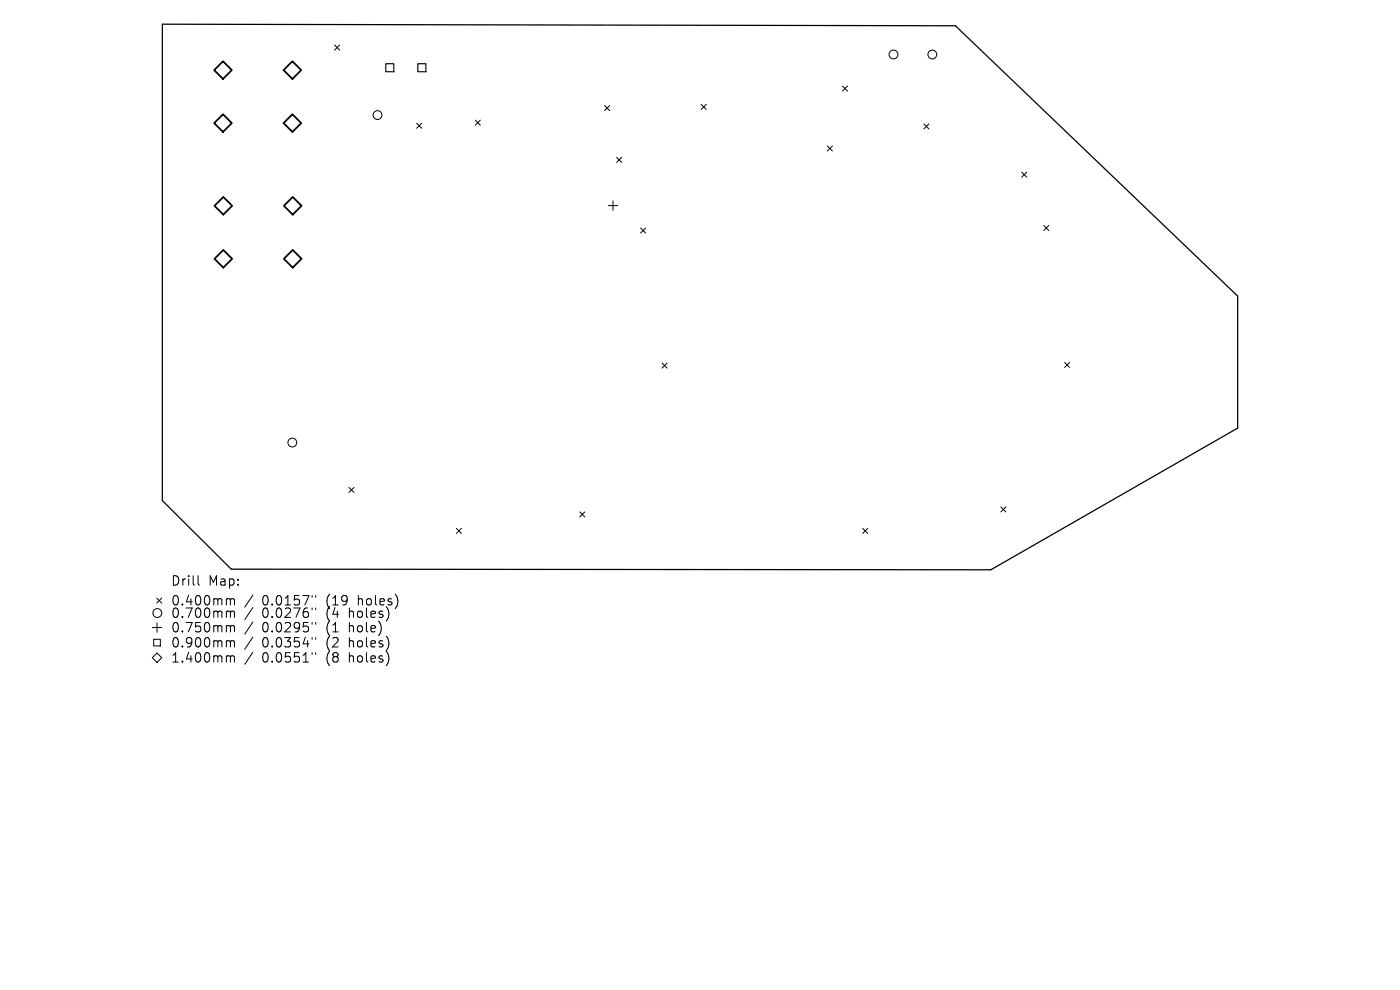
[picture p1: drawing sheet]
<svg xmlns="http://www.w3.org/2000/svg" width="297mm" height="210mm" viewBox="0 0 297 210" stroke-linecap="round" stroke-linejoin="round" font-family="sans-serif">
<defs><g id="words">
<g font-size="2.8">
<text x="36.3" y="124.5">Drill</text>
<text x="44.2" y="124.5">Map:</text>
<text x="36.3" y="128.7">0.400mm</text>
<text x="36.3" y="131.3">0.700mm</text>
<text x="55.6" y="128.7">0.0157&quot;</text>
<text x="55.6" y="131.3">0.0276&quot;</text>
<text x="69.2" y="128.7">(19</text>
<text x="69.2" y="131.3">(4</text>
<text x="74" y="131.3">holes)</text>
<text x="75.9" y="128.7">holes)</text>
<text x="36.3" y="134.4">0.750mm</text>
<text x="36.3" y="137.6">0.900mm</text>
<text x="55.6" y="134.4">0.0295&quot;</text>
<text x="55.6" y="137.6">0.0354&quot;</text>
<text x="69.2" y="134.4">(1</text>
<text x="69.2" y="137.6">(2</text>
<text x="74" y="134.4">hole)</text>
<text x="74" y="137.6">holes)</text>
<text x="36.3" y="140.8">1.400mm</text>
<text x="55.6" y="140.8">0.0551&quot;</text>
<text x="69.2" y="140.8">(8</text>
<text x="74" y="140.8">holes)</text>
</g>
</g></defs>
<path d="M34.4 5.1l168.3 .4 59.9 57.3v28l-52.4 30.1-161.1-.2-14.7-14.5z" fill="none" stroke="#000" stroke-width=".27"/>
<g fill="none" stroke="#000" stroke-width=".21">
<path d="M71 9.6l1.1 1M72.1 9.6l-1.1 1M178.7 18.3l1.1 1M179.8 18.3l-1.1 1M88.4 26.1l1.1 1.1M89.5 26.1l-1.1 1.1M100.8 25.5l1.1 1M101.9 25.5l-1.1 1M128.3 22.4l1 1.1M129.3 22.4l-1 1.1M130.8 33.4l1.1 1M131.9 33.4l-1.1 1"/>
<path d="M148.8 22.1l1 1.1M149.8 22.1l-1 1.1M175.5 31l1.1 1M176.6 31l-1.1 1M196 26.3l1.1 1.1M197.1 26.3l-1.1 1.1M216.7 36.5l1.1 1.1M217.8 36.5l-1.1 1.1M129 43.6h2M130 42.6v2M135.9 48.4l1.1 1M137 48.4l-1.1 1"/>
<path d="M221.4 47.8l1.1 1.1M222.5 47.8l-1.1 1.1M140.5 77l1 1.1M141.5 77l-1 1.1M225.8 76.9l1.1 1M226.9 76.9l-1.1 1M74 103.4l1.1 1.1M75.1 103.4l-1.1 1.1M96.8 112.1l1.1 1.1M97.9 112.1l-1.1 1.1M123 108.6l1.1 1.1M124.1 108.6l-1.1 1.1"/>
<path d="M183 112.1l1.1 1.1M184.1 112.1l-1.1 1.1M212.3 107.5l1.1 1.1M213.4 107.5l-1.1 1.1M32.3 133.1h2M32.6 135.6h1.4v1.4h-1.4zM33.2 126.9l1.1 1M33.3 138.5l1 1-1 1-1-1zM33.3 132.1v2M34.3 126.9l-1.1 1M42 122.1v1.7l.3 .3M48.6 127l.3 .3"/>
<path d="M48.6 129.6l.3 .3M48.6 132.7l.3 .3M48.6 135.9l.3 .3M48.6 139.1l.3 .3M48.9 127.3v1M48.9 129.9v1.1M48.9 133v1M48.9 136.2v1M48.9 139.4v1M48.9 127.3l.3-.3 .4 .1 .1 1.2M48.9 129.9l.3-.3 .4 .1 .1 1.3M48.9 133l.3-.3 .4 .1 .1 1.2"/>
<path d="M48.9 136.2l.3-.3 .4 .1 .1 1.2M48.9 139.4l.3-.3 .4 .1 .1 1.2M53.6 126.2l-1.7 2.6M53.6 128.9l-1.7 2.5M53.6 131.9l-1.7 2.6M53.6 135.1l-1.7 2.6M53.6 138.3l-1.7 2.6M66.2 126.3v.4M66.2 129v.4M66.2 132v.4M66.2 135.2v.4M66.2 138.4v.4"/>
<path d="M67 126.3v.4M67 129v.4M67 132v.4M67 135.2v.4M67 138.4v.4M82.4 135.8v1.3M82.4 139v1.3M82.5 130l-.1 .9M84.3 126.9v1.3"/>
<circle cx="189.5" cy="11.6" r=".94"/>
<circle cx="197.8" cy="11.6" r=".94"/>
<circle cx="80.1" cy="24.4" r=".94"/>
<circle cx="62" cy="93.9" r=".94"/>
<circle cx="33.4" cy="130" r=".94"/>
</g>
<path d="M81.8 13.5h1.7v1.7h-1.7zM88.6 13.5h1.7v1.7h-1.7z" fill="none" stroke="#000" stroke-width=".24"/>
<path d="M45.4 14.9l1.9-1.9 1.9 1.9-1.9 1.8zM60.2 14.9l1.8-1.9 1.9 1.9-1.9 1.8zM45.4 26.1l1.9-1.9 1.9 1.9-1.9 1.9zM60.2 26.1l1.8-1.9 1.9 1.9-1.9 1.9zM45.5 54.9l1.9-1.9 1.8 1.9-1.8 1.9zM47.4 41.8l1.8 1.9-1.8 1.8-1.9-1.8zM60.2 43.7l1.9-1.9 1.9 1.9-1.9 1.8zM60.2 54.9l1.9-1.9 1.9 1.9-1.9 1.9z" fill="none" stroke="#000" stroke-width=".37"/>
<use href="#words"/>
</svg>
